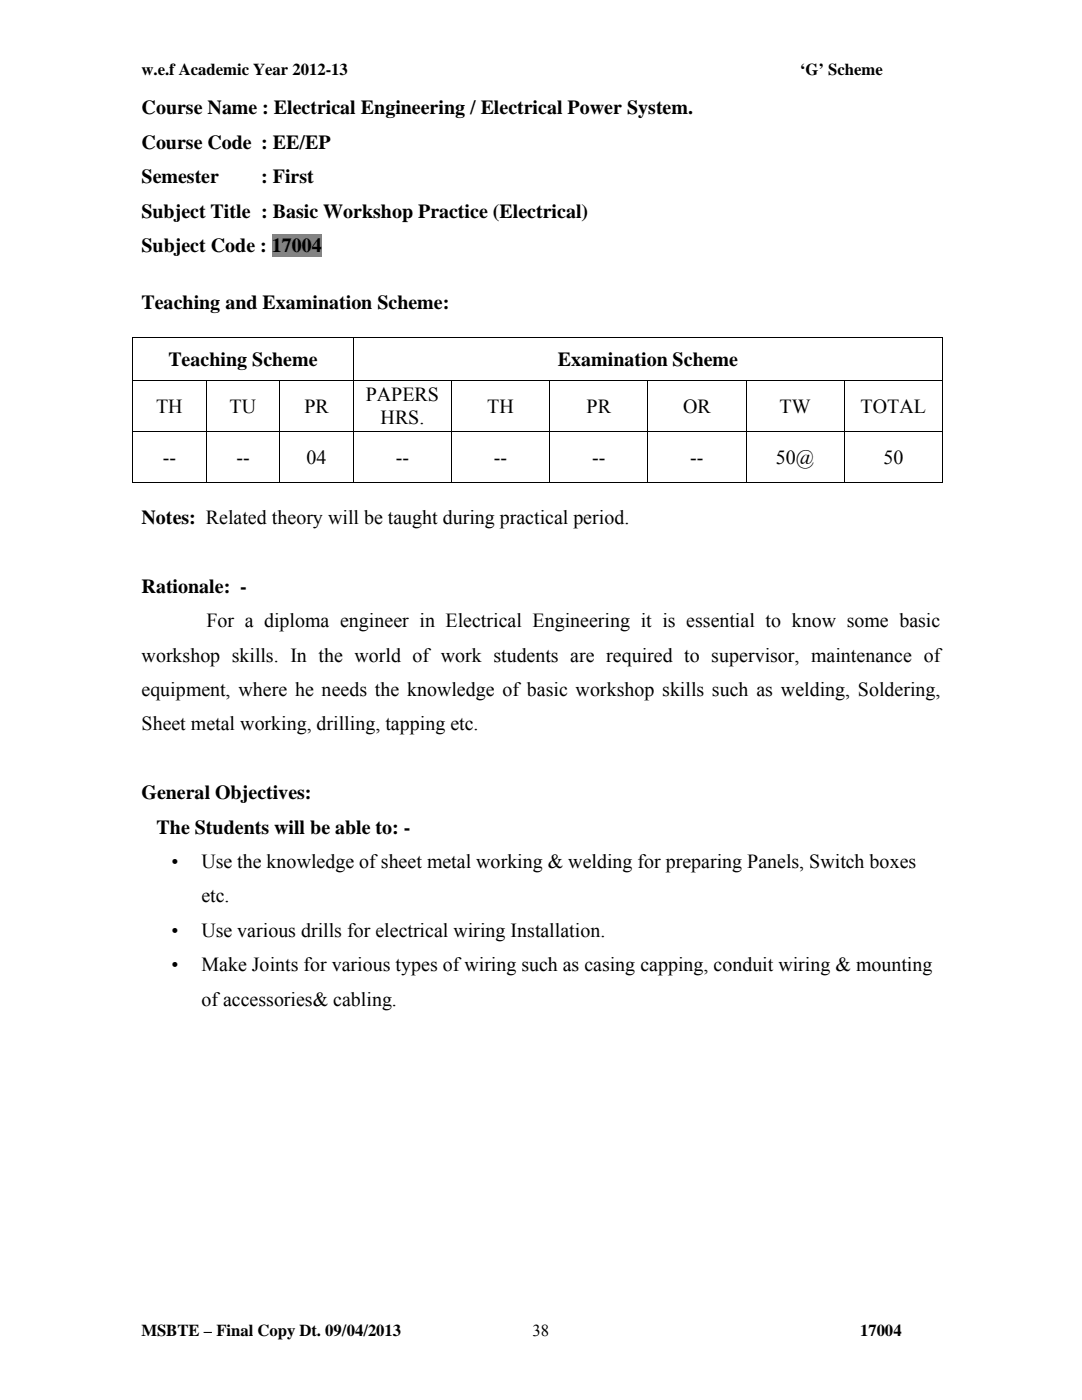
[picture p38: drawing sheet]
<svg xmlns="http://www.w3.org/2000/svg" width="216mm" height="279mm" viewBox="0 0 216 279" stroke-linecap="round" stroke-linejoin="round" font-family="sans-serif">
<defs><g id="words">
<g font-size="4">
<text x="28.2" y="22.8">Course Name : Electrical Engineering / Electrical Power System.</text>
<text x="28.2" y="29.7">Course Code : EE/EP</text>
<text x="28.2" y="36.6">Semester</text>
<text x="52.1" y="36.6">: First</text>
<text x="28.2" y="43.4">Subject Title : Basic Workshop Practice (Electrical)</text>
<text x="28.2" y="50.3">Subject Code : 17004</text>
<text x="28.2" y="61.8">Teaching and Examination Scheme:</text>
<text x="33.6" y="73">Teaching Scheme</text>
<text x="111.3" y="73">Examination Scheme</text>
<text x="31.1" y="82.4">TH</text>
<text x="45.8" y="82.4">TU</text>
<text x="60.7" y="82.4">PR</text>
<text x="73" y="80.1">PAPERS</text>
<text x="97.2" y="82.4">TH</text>
<text x="117" y="82.4">PR</text>
<text x="136.3" y="82.4">OR</text>
<text x="155.6" y="82.4">TW</text>
<text x="171.7" y="82.4">TOTAL</text>
<text x="75.9" y="84.7">HRS.</text>
<text x="32.5" y="92.5">--</text>
<text x="47.2" y="92.5">--</text>
<text x="61.1" y="92.5">04</text>
<text x="79" y="92.5">--</text>
<text x="98.5" y="92.5">--</text>
<text x="118.1" y="92.5">--</text>
<text x="137.7" y="92.5">--</text>
<text x="154.8" y="92.5">50@</text>
<text x="176.3" y="92.5">50</text>
<text x="28.2" y="104.5">Notes: Related theory will be taught during practical period.</text>
<text x="28.2" y="118.3">Rationale: -</text>
<text x="41.2" y="125.2">For a diploma engineer in Electrical Engineering it is essential to know some basic</text>
<text x="28.2" y="132">workshop skills. In the world of work students are required to supervisor, maintenance of</text>
<text x="28.2" y="138.9">equipment, where he needs the knowledge of basic workshop skills such as welding, Soldering,</text>
<text x="28.2" y="145.8">Sheet metal working, drilling, tapping etc.</text>
<text x="28.2" y="159.5">General Objectives:</text>
<text x="31.2" y="166.4">The Students will be able to: -</text>
<text x="34.2" y="173.2">•</text>
<text x="40.2" y="173.2">Use the knowledge of sheet metal working &amp; welding for preparing Panels, Switch boxes</text>
<text x="40.2" y="180.1">etc.</text>
<text x="34.2" y="187">•</text>
<text x="40.2" y="187">Use various drills for electrical wiring Installation.</text>
<text x="34.2" y="193.8">•</text>
<text x="40.2" y="193.8">Make Joints for various types of wiring such as casing capping, conduit wiring &amp; mounting</text>
<text x="40.2" y="200.7">of accessories&amp; cabling.</text>
</g>
<g font-size="3.3">
<text x="28.2" y="15">w.e.f Academic Year 2012-13</text>
<text x="159.7" y="15">‘G’ Scheme</text>
<text x="28.2" y="266.7">MSBTE – Final Copy Dt. 09/04/2013</text>
<text x="106.3" y="266.7">38</text>
<text x="171.6" y="266.7">17004</text>
</g>
</g></defs>
<path d="M54.3 46.6h9.9v4.6h-9.9z" fill="#808080"/>
<path d="M26.4 67.2h.1v.2h-.1zM188 67.2h.1v.2h-.1zM188 96.1h.1v.2h-.1z" fill="#000"/>
<g fill="none" stroke="#000" stroke-width=".2">
<path d="M26.4 67.3h161.7M26.4 76h161.7M26.4 67.4v8.5M26.4 76v10M41.1 76v10M55.8 76v10M70.5 67.4v8.5M70.5 76v10M90.1 76v10M109.7 76v10M129.3 76v10M148.9 76v10"/>
<path d="M168.5 76v10M188.1 67.4v8.5M188.1 76v10M26.4 86.1h161.7M26.4 96.2h14.7M26.4 86.1v10.2M41.1 86.1v10.2M41.2 96.2h14.5M55.8 86.1v10.2M55.9 96.2h14.5M70.5 86.1v10.2M70.6 96.2h19.4"/>
<path d="M90.1 86.1v10.2M90.2 96.2h19.4M109.7 86.1v10.2M109.8 96.2h19.4M129.3 86.1v10.2M129.3 96.2h19.5M148.9 86.1v10.2M149 96.2h19.4M168.5 86.1v10.2M168.5 96.2h19.5M188.1 86.1v10.2"/>
</g>
<use href="#words"/>
</svg>
